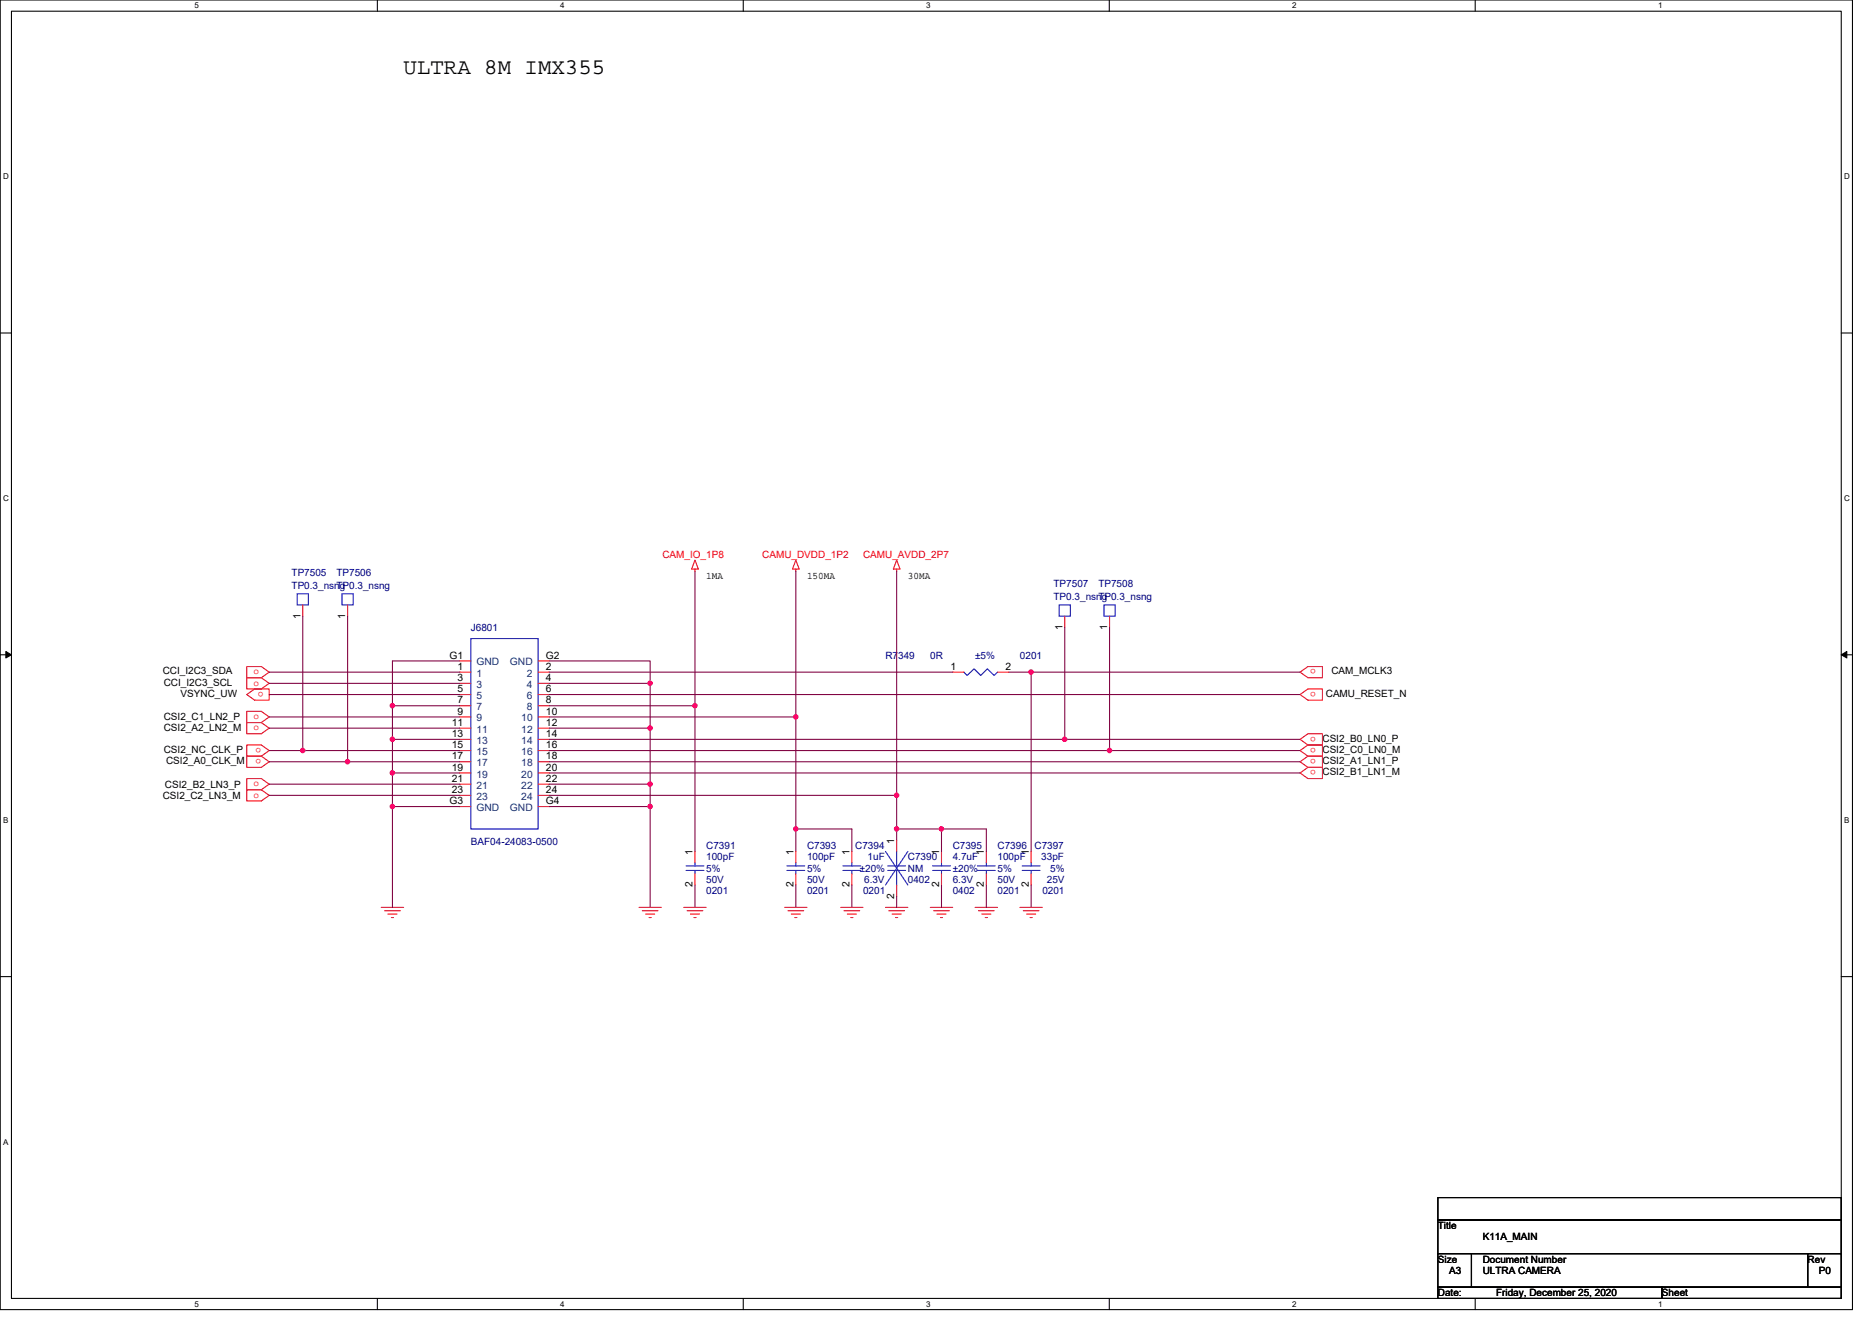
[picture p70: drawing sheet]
<svg xmlns="http://www.w3.org/2000/svg" width="297mm" height="210mm" viewBox="0 0 297 210" stroke-linecap="round" stroke-linejoin="round" font-family="sans-serif">
<defs><g id="words">
<text font-size="3.6" x="64" y="11.7">ULTRA 8M IMX355</text>
<g font-size="1.6" fill="#f00">
<text x="105.1" y="88.5">CAM_IO_1P8</text>
<text x="120.9" y="88.5">CAMU_DVDD_1P2</text>
<text x="136.9" y="88.5">CAMU_AVDD_2P7</text>
<text x="40.2" y="107">o</text>
<text x="208.8" y="106.3" transform="rotate(180 208.8 106.3)">o</text>
<text x="40.2" y="108.8">o</text>
<text x="41.8" y="109.8" transform="rotate(180 41.8 109.8)">o</text>
<text x="208.8" y="109.8" transform="rotate(180 208.8 109.8)">o</text>
<text x="40.2" y="114.2">o</text>
<text x="40.2" y="115.9">o</text>
<text x="41.5" y="118.7" transform="rotate(180 41.5 118.7)">o</text>
<text x="208.8" y="116.9" transform="rotate(180 208.8 116.9)">o</text>
<text x="208.8" y="118.7" transform="rotate(180 208.8 118.7)">o</text>
<text x="40.2" y="124.8">o</text>
<text x="41.5" y="120.5" transform="rotate(180 41.5 120.5)">o</text>
<text x="208.8" y="120.5" transform="rotate(180 208.8 120.5)">o</text>
<text x="208.8" y="122.3" transform="rotate(180 208.8 122.3)">o</text>
<text x="40.2" y="126.6">o</text>
</g>
<g font-size="1.6" fill="#000080">
<text x="46.3" y="91.4">TP7505</text>
<text x="46.3" y="93.5">TP0.3_nsng</text>
<text x="53.4" y="91.4">TP7506</text>
<text x="53.4" y="93.5">TP0.3_nsng</text>
<text x="167.2" y="93.2">TP7507</text>
<text x="167.2" y="95.3">TP0.3_nsng</text>
<text x="174.3" y="93.2">TP7508</text>
<text x="174.3" y="95.3">TP0.3_nsng</text>
<text x="74.7" y="100.1">J6801</text>
<text x="140.5" y="104.5">R7349</text>
<text x="147.6" y="104.5">0R</text>
<text x="154.7" y="104.5">±5%</text>
<text x="161.8" y="104.5">0201</text>
<text x="74.7" y="134">BAF04-24083-0500</text>
<text x="112.1" y="134.8">C7391</text>
<text x="112.1" y="136.5">100pF</text>
<text x="128.1" y="134.8">C7393</text>
<text x="128.1" y="136.5">100pF</text>
<text x="135.7" y="134.8">C7394</text>
<text x="137.7" y="136.5">1uF</text>
<text x="144.1" y="136.5">C7390</text>
<text x="151.2" y="134.8">C7395</text>
<text x="151.2" y="136.5">4.7uF</text>
<text x="158.3" y="134.8">C7396</text>
<text x="158.3" y="136.5">100pF</text>
<text x="164.1" y="134.8">C7397</text>
<text x="165.2" y="136.5">33pF</text>
<text x="112.1" y="141.9">0201</text>
<text x="112.1" y="140.1">50V</text>
<text x="112.1" y="138.3">5%</text>
<text x="128.1" y="141.9">0201</text>
<text x="128.1" y="140.1">50V</text>
<text x="128.1" y="138.3">5%</text>
<text x="136.4" y="138.3">±20%</text>
<text x="136.9" y="141.9">0201</text>
<text x="137.1" y="140.1">6.3V</text>
<text x="144.1" y="138.3">NM</text>
<text x="144.1" y="140.1">0402</text>
<text x="151.2" y="141.9">0402</text>
<text x="151.2" y="140.1">6.3V</text>
<text x="151.2" y="138.3">±20%</text>
<text x="158.3" y="141.9">0201</text>
<text x="158.3" y="140.1">50V</text>
<text x="158.3" y="138.3">5%</text>
<text x="165.4" y="141.9">0201</text>
<text x="166.1" y="140.1">25V</text>
<text x="166.6" y="138.3">5%</text>
</g>
<g font-size="1.6">
<text x="112.1" y="91.9">1MA</text>
<text x="128.1" y="91.9">150MA</text>
<text x="144.1" y="91.9">30MA</text>
<text x="47.7" y="98.2" transform="rotate(-90 47.7 98.2)">1</text>
<text x="54.8" y="98.2" transform="rotate(-90 54.8 98.2)">1</text>
<text x="168.6" y="99.9" transform="rotate(-90 168.6 99.9)">1</text>
<text x="175.7" y="99.9" transform="rotate(-90 175.7 99.9)">1</text>
<text x="25.8" y="107">CCI_I2C3_SDA</text>
<text x="71.3" y="104.5">G1</text>
<text x="72.6" y="106.3">1</text>
<text x="86.6" y="106.3">2</text>
<text x="86.6" y="104.5">G2</text>
<text x="150.8" y="106.3">1</text>
<text x="159.5" y="106.3">2</text>
<text x="211.3" y="107">CAM_MCLK3</text>
<text x="26" y="108.8">CCI_I2C3_SCL</text>
<text x="28.7" y="110.6">VSYNC_UW</text>
<text x="72.6" y="108.1">3</text>
<text x="72.6" y="109.9">5</text>
<text x="72.6" y="111.6">7</text>
<text x="72.6" y="113.4">9</text>
<text x="86.6" y="108.1">4</text>
<text x="86.6" y="109.9">6</text>
<text x="86.6" y="111.6">8</text>
<text x="86.6" y="113.4">10</text>
<text x="210.4" y="110.6">CAMU_RESET_N</text>
<text x="26" y="114.3">CSI2_C1_LN2_P</text>
<text x="26" y="116.1">CSI2_A2_LN2_M</text>
<text x="26" y="119.5">CSI2_NC_CLK_P</text>
<text x="71.7" y="115.2">11</text>
<text x="71.7" y="117">13</text>
<text x="71.7" y="118.7">15</text>
<text x="86.6" y="115.2">12</text>
<text x="86.6" y="117">14</text>
<text x="86.6" y="118.7">16</text>
<text x="209.8" y="117.7">CSI2_B0_LN0_P</text>
<text x="209.8" y="119.5">CSI2_C0_LN0_M</text>
<text x="26.2" y="125">CSI2_B2_LN3_P</text>
<text x="26.3" y="121.3">CSI2_A0_CLK_M</text>
<text x="71.7" y="120.5">17</text>
<text x="71.7" y="122.3">19</text>
<text x="71.7" y="124.1">21</text>
<text x="71.7" y="125.9">23</text>
<text x="86.6" y="120.5">18</text>
<text x="86.6" y="122.3">20</text>
<text x="86.6" y="124.1">22</text>
<text x="86.6" y="125.9">24</text>
<text x="209.8" y="121.3">CSI2_A1_LN1_P</text>
<text x="209.8" y="123">CSI2_B1_LN1_M</text>
<text x="25.8" y="126.8">CSI2_C2_LN3_M</text>
<text x="71.3" y="127.6">G3</text>
<text x="86.6" y="127.6">G4</text>
<text x="109.9" y="135.7" transform="rotate(-90 109.9 135.7)">1</text>
<text x="125.9" y="135.7" transform="rotate(-90 125.9 135.7)">1</text>
<text x="134.8" y="135.7" transform="rotate(-90 134.8 135.7)">1</text>
<text x="141.9" y="133.9" transform="rotate(-90 141.9 133.9)">1</text>
<text x="149" y="135.7" transform="rotate(-90 149 135.7)">1</text>
<text x="156.1" y="135.7" transform="rotate(-90 156.1 135.7)">1</text>
<text x="163.2" y="135.7" transform="rotate(-90 163.2 135.7)">1</text>
<text x="109.9" y="140.8" transform="rotate(-90 109.9 140.8)">2</text>
<text x="125.9" y="140.8" transform="rotate(-90 125.9 140.8)">2</text>
<text x="134.8" y="140.8" transform="rotate(-90 134.8 140.8)">2</text>
<text x="141.9" y="142.6" transform="rotate(-90 141.9 142.6)">2</text>
<text x="149" y="140.8" transform="rotate(-90 149 140.8)">2</text>
<text x="156.1" y="140.8" transform="rotate(-90 156.1 140.8)">2</text>
<text x="163.2" y="140.8" transform="rotate(-90 163.2 140.8)">2</text>
<text x="228.2" y="195.1">Title</text>
<text x="235.3" y="196.8">K11A_MAIN</text>
<text x="228.2" y="200.4">Size</text>
<text x="229.9" y="202.2">A3</text>
<text x="235.3" y="200.4">Document Number</text>
<text x="235.3" y="202.2">ULTRA CAMERA</text>
<text x="286.8" y="200.4">Rev</text>
<text x="288.6" y="202.2">P0</text>
<text x="228.2" y="205.7">Date:</text>
<text x="237.4" y="205.7">Friday, December 25, 2020</text>
<text x="263.7" y="205.7">Sheet</text>
</g>
<g font-size="1.6" fill="#004080">
<text x="75.6" y="107.4">1</text>
<text x="75.6" y="105.6">GND</text>
<text x="80.9" y="105.6">GND</text>
<text x="83.6" y="107.4">2</text>
<text x="75.6" y="109.2">3</text>
<text x="75.6" y="111">5</text>
<text x="75.6" y="112.7">7</text>
<text x="83.6" y="109.2">4</text>
<text x="83.6" y="111">6</text>
<text x="83.6" y="112.7">8</text>
<text x="75.6" y="114.5">9</text>
<text x="75.6" y="116.3">11</text>
<text x="75.6" y="118.1">13</text>
<text x="75.6" y="119.8">15</text>
<text x="82.7" y="114.5">10</text>
<text x="82.7" y="116.3">12</text>
<text x="82.7" y="118.1">14</text>
<text x="82.7" y="119.8">16</text>
<text x="75.6" y="121.6">17</text>
<text x="75.6" y="123.4">19</text>
<text x="75.6" y="125.2">21</text>
<text x="82.7" y="121.6">18</text>
<text x="82.7" y="123.4">20</text>
<text x="82.7" y="125.2">22</text>
<text x="75.6" y="127">23</text>
<text x="75.6" y="128.7">GND</text>
<text x="80.9" y="128.7">GND</text>
<text x="82.7" y="127">24</text>
</g>
<g font-size="1.3">
<text x="30.8" y="1.3">5</text>
<text x="88.9" y="1.3">4</text>
<text x="147" y="1.3">3</text>
<text x="205" y="1.3">2</text>
<text x="263.1" y="1.3">1</text>
<text x=".5" y="28.4">D</text>
<text x="292.6" y="28.4">D</text>
<text x=".5" y="79.5">C</text>
<text x="292.6" y="79.5">C</text>
<text x=".5" y="130.6">B</text>
<text x="292.6" y="130.6">B</text>
<text x=".5" y="181.7">A</text>
<text x="30.8" y="207.4">5</text>
<text x="88.9" y="207.4">4</text>
<text x="147" y="207.4">3</text>
<text x="205" y="207.4">2</text>
<text x="263.1" y="207.4">1</text>
</g>
</g></defs>
<path d="M0 0h293.9v207.9h-293.9zM1.8 1.8h290.4v204.3h-290.4z" fill="none" stroke="#000" stroke-width=".17"/>
<g fill="#fff">
<path d="M30.8 .2h.7v1.4h-.7z"/>
<path d="M30.8 206.3h.7v1.4h-.7z"/>
</g>
<path d="M59.9 0v1.8M59.9 206.1v1.8" fill="none" stroke="#000" stroke-width=".17"/>
<g fill="#fff">
<path d="M88.9 .2h.7v1.4h-.7z"/>
<path d="M88.9 206.3h.7v1.4h-.7z"/>
</g>
<path d="M117.9 0v1.8M117.9 206.1v1.8" fill="none" stroke="#000" stroke-width=".17"/>
<g fill="#fff">
<path d="M147 .2h.7v1.4h-.7z"/>
<path d="M147 206.3h.7v1.4h-.7z"/>
</g>
<path d="M176 0v1.8M176 206.1v1.8" fill="none" stroke="#000" stroke-width=".17"/>
<g fill="#fff">
<path d="M205 .2h.7v1.4h-.7z"/>
<path d="M205 206.3h.7v1.4h-.7z"/>
</g>
<path d="M234.1 0v1.8M234.1 206.1v1.8" fill="none" stroke="#000" stroke-width=".17"/>
<g fill="#fff">
<path d="M263.1 .2h.7v1.4h-.7z"/>
<path d="M263.1 206.3h.7v1.4h-.7z"/>
<path d="M.5 27.3h.9v1.4h-.9z"/>
<path d="M292.6 27.3h.9v1.4h-.9z"/>
<path d="M.5 78.4h.9v1.4h-.9z"/>
<path d="M292.6 78.4h.9v1.4h-.9z"/>
</g>
<path d="M0 52.9h1.8M292.2 52.9h1.7" fill="none" stroke="#000" stroke-width=".17"/>
<g fill="#fff">
<path d="M.5 129.5h.8v1.4h-.8z"/>
<path d="M292.6 129.5h.9v1.4h-.9z"/>
</g>
<path d="M0 103.9h1.8M292.2 103.9h1.7" fill="none" stroke="#000" stroke-width=".17"/>
<path d="M.9 103.4l.9 .5-.9 .5zM292.2 103.9l.8-.5v1z" fill="#000" stroke="#000" stroke-width=".16"/>
<path d="M.5 180.5h.8v1.4h-.8z" fill="#fff"/>
<path d="M0 155h1.8M292.2 155h1.7M228.2 190.1h64v3.5h-64zM228.2 193.6h64v5.4h-64zM228.2 199h5.3v5.3h-5.3zM233.5 199h53.3v5.3h-53.3zM286.8 199h5.4v5.3h-5.4zM228.2 204.3h35.5v1.8h-35.5zM263.7 204.3h28.5v1.8h-28.5z" fill="none" stroke="#000" stroke-width=".17"/>
<g fill="none" stroke="#f00" stroke-width=".17">
<path d="M48 96v1.8M55.2 96v1.8M110.3 88.9l.5 1.4h-1.1zM110.3 90.3v.4M126.3 88.9l.5 1.4h-1.1zM126.3 90.3v.4M142.3 90.3v.4M142.3 88.9l.5 1.4h-1.1zM168.9 97.8v1.8M176.1 97.8v1.8M39.2 110.2l1.2-.9h2.3v1.8h-2.3zM39.2 105.8h2.3l1.2 .9-1.2 .9h-2.3z"/>
<path d="M39.2 107.6h2.3l1.2 .9-1.2 .8h-2.3zM39.2 112.9h2.3l1.2 .9-1.2 .9h-2.3zM39.2 114.7h2.3l1.2 .9-1.2 .9h-2.3zM39.2 118.2h2.3l1.2 .9-1.2 .9h-2.3zM72.9 106.7h1.8M72.9 108.5h1.8M72.9 110.2h1.8M72.9 112h1.8M72.9 113.8h1.8M72.9 115.6h1.8M72.9 117.3h1.8M72.9 119.1h1.8"/>
<path d="M72.9 104.9h1.8M85.4 106.7h1.8M85.4 108.5h1.8M85.4 110.2h1.8M85.4 112h1.8M85.4 113.8h1.8M85.4 115.6h1.8M85.4 117.3h1.8M85.4 119.1h1.8M85.4 104.9h1.8M151.2 106.7h1.7M158.3 106.7h1.8"/>
<path d="M206.3 106.7l1.2-.9h2.3v1.8h-2.3zM206.3 110.2l1.2-.9h2.3v1.8h-2.3zM206.3 117.3l1.2-.8h2.3v1.7h-2.3zM207.5 118.2h2.3v1.8h-2.3M207.5 118.2l-1.2 .9 1.2 .9M39.2 120h2.3l1.2 .9-1.2 .9h-2.3zM39.2 123.6h2.3l1.2 .9-1.2 .8h-2.3zM39.2 125.3h2.3l1.2 .9-1.2 .9h-2.3zM72.9 120.9h1.8M72.9 122.7h1.8M72.9 124.5h1.8M72.9 126.2h1.8"/>
<path d="M72.9 128h1.8M85.4 120.9h1.8M85.4 122.7h1.8M85.4 124.5h1.8M85.4 126.2h1.8M85.4 128h1.8M110.3 135.1v1.8M110.3 138.7v1.8M126.3 135.1v1.8M126.3 138.7v1.8M135.2 135.1v1.8M135.2 138.7v1.8"/>
<path d="M142.3 133.4v1.7M149.4 135.1v1.8M149.4 138.7v1.8M156.5 135.1v1.8M156.5 138.7v1.8M163.6 135.1v1.8M163.6 138.7v1.8M206.3 122.7l1.2-.9h2.3v1.8h-2.3zM207.5 120h2.3v1.8h-2.3M207.5 120l-1.2 .9 1.2 .9M60.5 144h3.5M61 144.5h2.5"/>
<path d="M61.5 145.1h1.5M62.1 145.6h.3M101.4 144h3.5M101.9 144.5h2.5M102.4 145.1h1.5M103 145.6h.3M108.5 144h3.6M109 144.5h2.5M109.6 145.1h1.4M110.1 145.6h.3M124.5 144h3.6M125 144.5h2.5"/>
<path d="M125.6 145.1h1.4M126.1 145.6h.3M133.4 144h3.5M133.9 144.5h2.5M134.4 145.1h1.5M135 145.6h.3M140.5 144h3.6M141 144.5h2.5M141.6 145.1h1.4M142.1 145.6h.3M142.3 140.5v1.7M147.6 144h3.6"/>
<path d="M148.1 144.5h2.5M148.7 145.1h1.4M149.2 145.6h.4M154.7 144h3.6M155.3 144.5h2.5M155.8 145.1h1.4M156.3 145.6h.4M161.8 144h3.6M162.4 144.5h2.5M162.9 145.1h1.4M163.4 145.6h.4"/>
</g>
<g fill="none" stroke="#00f" stroke-width=".17">
<path d="M47.2 94.2h1.7v1.8h-1.7zM54.3 94.2h1.7v1.8h-1.7zM168.1 96h1.7v1.8h-1.7zM175.2 96h1.8v1.8h-1.8zM74.7 101.3h10.7v30.3h-10.7zM152.9 106.7l.6 .5 1.1-1 1 1 1.1-1 1.1 1 .5-.5M108.9 137.4h2.8M108.9 138.2h2.8M110.3 136.9v.5M110.3 138.2v.5M124.9 137.4h2.8M124.9 138.2h2.8"/>
<path d="M126.3 136.9v.5M126.3 138.2v.5M133.7 137.4h2.9M133.7 138.2h2.9M135.2 136.9v.5M135.2 138.2v.5M140.5 135.1l3.6 5.4M140.9 137.4h2.8M140.9 138.2h2.8M142.3 135.1v2.3M142.3 138.2v2.3M144.1 135.1l-3.6 5.4"/>
<path d="M148 137.4h2.8M148 138.2h2.8M149.4 136.9v.5M149.4 138.2v.5M155.1 137.4h2.8M155.1 138.2h2.8M156.5 136.9v.5M156.5 138.2v.5M162.2 137.4h2.8M162.2 138.2h2.8M163.6 136.9v.5M163.6 138.2v.5"/>
</g>
<g fill="none" stroke="#800040" stroke-width=".17">
<path d="M48 97.8v21.3M55.2 97.8v23.1M110.3 90.7v21.3M126.3 90.7v23.1M142.3 90.7v35.5M168.9 99.6v17.7M176.1 99.6v19.5M42.7 119.1h30.2M42.7 106.7h30.2M42.7 108.5h30.2M42.7 110.2h30.2M42.7 113.8h30.2"/>
<path d="M42.7 115.6h30.2M62.3 117.3v5.4M62.3 117.3h10.6M72.9 104.9h-10.6v7.1M72.9 112h-10.6v5.3M87.2 106.7h64M87.2 110.2h119.1M87.2 113.8h39.1M87.2 104.9h16v3.6M87.2 108.5h16M87.2 115.6h16M87.2 112h23.1"/>
<path d="M87.2 119.1h88.9M87.2 117.3h81.7M103.2 108.5v7.1M103.2 115.6v8.9M110.3 112v23.1M126.3 113.8v17.8M160.1 106.7h46.2M163.6 106.7v28.4M168.9 117.3h37.4M176.1 119.1h30.2M42.7 120.9h30.2M42.7 124.5h30.2"/>
<path d="M42.7 126.2h30.2M62.3 128v16M62.3 128h10.6M72.9 122.7h-10.6v5.3M87.2 124.5h16M87.2 126.2h55.1M87.2 120.9h119.1M87.2 122.7h119.1M87.2 128h16v16M103.2 124.5v3.5M126.3 131.6v3.5M126.3 131.6h8.9v3.5"/>
<path d="M142.3 126.2v5.4M142.3 131.6v1.7M142.3 131.6h7.1M149.4 131.6v3.5M149.4 131.6h7.1v3.5M110.3 140.5v3.5M126.3 140.5v3.5M135.2 140.5v3.5M142.3 142.2v1.8M149.4 140.5v3.5M156.5 140.5v3.5M163.6 140.5v3.5"/>
</g>
<g fill="#f0f" stroke="#f0f" stroke-width=".17">
<circle cx="110.3" cy="112" r=".35"/>
<circle cx="126.3" cy="113.8" r=".35"/>
<circle cx="142.3" cy="126.2" r=".35"/>
<circle cx="48" cy="119.1" r=".35"/>
<circle cx="55.1" cy="120.9" r=".35"/>
<circle cx="168.9" cy="117.3" r=".35"/>
<circle cx="62.3" cy="112" r=".35"/>
<circle cx="103.2" cy="108.4" r=".35"/>
<circle cx="163.6" cy="106.7" r=".35"/>
<circle cx="126.3" cy="131.6" r=".35"/>
<circle cx="103.2" cy="115.6" r=".35"/>
<circle cx="103.2" cy="124.4" r=".35"/>
<circle cx="62.3" cy="117.3" r=".35"/>
<circle cx="62.3" cy="122.7" r=".35"/>
<circle cx="176" cy="119.1" r=".35"/>
<circle cx="62.3" cy="128" r=".35"/>
<circle cx="103.2" cy="128" r=".35"/>
<circle cx="149.4" cy="131.6" r=".35"/>
<circle cx="142.3" cy="131.6" r=".35"/>
</g>
<use href="#words"/>
</svg>
